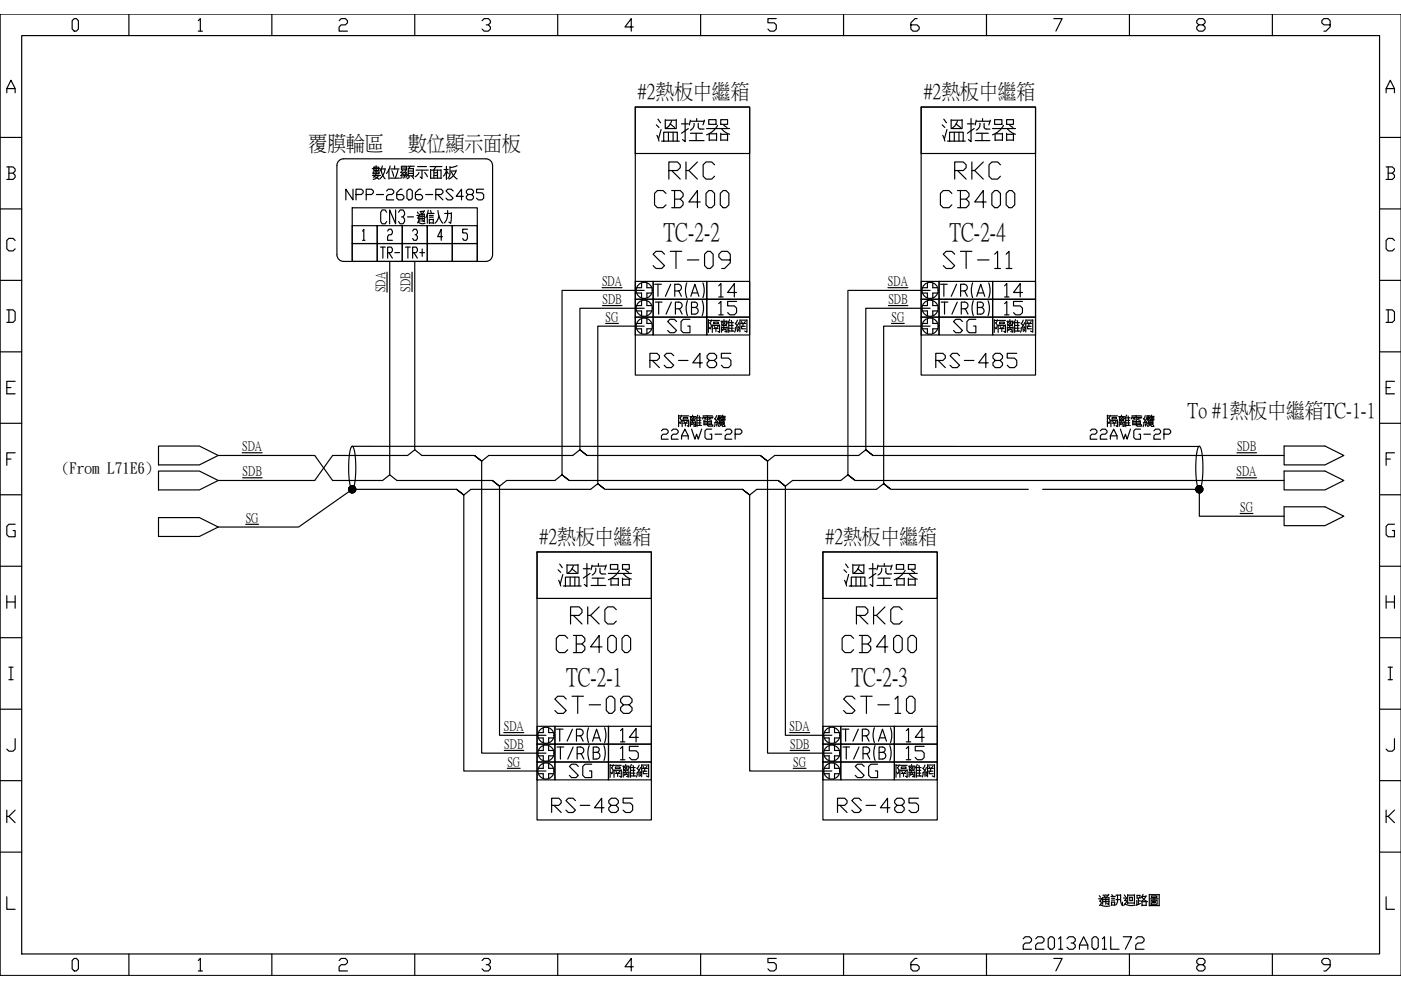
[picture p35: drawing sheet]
<svg xmlns="http://www.w3.org/2000/svg" width="297mm" height="210mm" viewBox="0 0 297 210" stroke-linecap="round" stroke-linejoin="round" font-family="sans-serif">
<defs><g id="words">
<g font-size="21.2">
<text x="130.5" y="36">溫控器</text>
<text x="191.2" y="36">溫控器</text>
<text x="109.7" y="130.5">溫控器</text>
<text x="170.4" y="130.5">溫控器</text>
</g>
<g font-size="7.1">
<text x="137.6" y="58.2">ST-09</text>
<text x="199" y="58.2">ST-11</text>
<text x="116.8" y="152.4">ST-08</text>
<text x="177.8" y="152.4">ST-10</text>
</g>
<g font-size="6.6">
<text x="116.1" y="173.6">RS-485</text>
<text x="176.7" y="173.6">RS-485</text>
</g>
<g font-size="6.2">
<text x="151.3" y="64.2">14</text>
<text x="212" y="64.2">14</text>
<text x="140.8" y="71.6">SG</text>
<text x="151.3" y="68.1">15</text>
<text x="201.4" y="71.6">SG</text>
<text x="212" y="68.1">15</text>
<text x="136.9" y="79">RS-485</text>
<text x="197.6" y="79">RS-485</text>
<text x="130.5" y="158.4">14</text>
<text x="191.2" y="158.4">14</text>
<text x="119.9" y="166.2">SG</text>
<text x="130.5" y="162.3">15</text>
<text x="180.3" y="166.2">SG</text>
<text x="191.2" y="162.3">15</text>
<text x="215.9" y="202.5">22013A01L72</text>
</g>
<g font-size="5.7">
<text x="79.7" y="56.1">TR-</text>
<text x="85" y="56.1">TR+</text>
</g>
<g font-size="5.4">
<text x="140.7" y="50.9">TC-2-2</text>
<text x="201.3" y="50.9">TC-2-4</text>
<text x="120" y="145.2">TC-2-1</text>
<text x="180.5" y="145.2">TC-2-3</text>
</g>
<g font-size="5.3">
<text x="139.3" y="94.2">22AWG-2P</text>
<text x="230.4" y="94.2">22AWG-2P</text>
</g>
<g font-size="4.5">
<text x="135.3" y="20.8">#2熱板中繼箱</text>
<text x="195.9" y="20.8">#2熱板中繼箱</text>
<text x="65.4" y="31.8">覆膜輪區</text>
<text x="86.5" y="31.8">數位顯示面板</text>
<text x="251.8" y="88.3">To #1熱板中繼箱TC-1-1</text>
<text x="114.4" y="115.1">#2熱板中繼箱</text>
<text x="175" y="115.1">#2熱板中繼箱</text>
</g>
<text font-size="3.2" x="13.1" y="100.4">(From L71E6)</text>
<g font-size="2.8">
<text x="81.5" y="61.9" transform="rotate(-90 81.5 61.9)">SDA</text>
<text x="86.8" y="61.8" transform="rotate(-90 86.8 61.8)">SDB</text>
<text x="127.6" y="60.4">SDA</text>
<text x="127.7" y="64.2">SDB</text>
<text x="188.3" y="60.4">SDA</text>
<text x="188.4" y="64.2">SDB</text>
<text x="128.4" y="68">SG</text>
<text x="189" y="68">SG</text>
<text x="51.3" y="95.4">SDA</text>
<text x="262.3" y="95.4">SDB</text>
<text x="51.4" y="100.7">SDB</text>
<text x="262.2" y="100.7">SDA</text>
<text x="52.1" y="110.6">SG</text>
<text x="262.9" y="108.3">SG</text>
<text x="106.8" y="154.8">SDA</text>
<text x="167.4" y="154.8">SDA</text>
<text x="106.9" y="158.6">SDB</text>
<text x="167.5" y="158.6">SDB</text>
<text x="107.6" y="162.3">SG</text>
<text x="168.2" y="162.3">SG</text>
</g>
</g></defs>
<g fill="none" stroke="#000" stroke-width=".25">
<path d="M1.4 19.7v-.9l.9-1.8 .9 1.8v.9M1.4 18.8h1.8M4.6 7.5h287.9v194.8h-287.9zM15.7 3.9h.5l.4 .5v1.8l-.4 .4h-.5l-.4-.4v-1.8zM27.3 3v4.5M42 4.4l.5-.5v2.7M42 6.6h.9M57.6 3v4.5M71.9 4.4l.4-.5h.9l.5 .5v.4l-.5 .5h-.9l-.4 .4v.9h1.8M87.9 3v4.5M102.2 4.4l.4-.5h.9l.5 .5v.4l-.5 .5h-.4M103.5 5.3l.5 .4v.5l-.5 .4h-.9l-.4-.4"/>
<path d="M118.2 3v4.5M134.3 5.7h-1.8l1.3-1.8v2.7M148.5 3v4.5M164.6 3.9h-1.8v.9h1.3l.5 .5v.9l-.5 .4h-.8l-.5-.4M178.8 3v4.5M194.4 3.9h-.4l-.9 .9v1.4l.5 .4h.8l.5-.4v-.5l-.5-.4h-1.3M209.2 3v4.5M223.4 3.9h1.8l-1.3 2.7M239.5 3v4.5M254.2 5.3l-.5-.5v-.4l.5-.5h.9l.4 .5v.4l-.4 .5h-.9l-.5 .4v.5l.5 .4h.9l.4-.4v-.5l-.4-.4M269.8 3v4.5M282 5.3h-1.3l-.5-.5v-.4l.5-.5h.9l.4 .5v1.3l-.9 .9h-.4"/>
<path d="M293.9 19.7v-.9l.9-1.8 .9 1.8v.9M293.9 18.8h1.8M.1 29.1h4.5M1.4 35.4h1.4l.4 .4v.5l-.4 .4M1.9 36.7h.9l.4 .5v.4l-.4 .4h-1.4M1.9 35.4v2.6M292.5 29.1h4.5M293.9 35.4h1.3l.5 .4v.5l-.5 .4M294.3 36.7h.9l.5 .5v.4l-.5 .4h-1.3M294.3 35.4v2.6M.1 44.3h4.5M.1 59.4h4.5"/>
<path d="M3.2 51l-.4-.5h-.9l-.5 .5v1.8l.5 .4h.9l.4-.4M292.5 44.3h4.5M292.5 59.4h4.5M295.7 51l-.5-.5h-.9l-.4 .5v1.8l.4 .4h.9l.5-.4M.1 74.6h4.5M1.4 65.7h1.4l.4 .4v1.8l-.4 .5h-1.4M1.9 65.7v2.7M292.5 74.6h4.5M293.9 65.7h1.3l.5 .4v1.8l-.5 .5h-1.3M294.3 65.7v2.7M.1 89.8h4.5M1.4 82.2h.9"/>
<path d="M1.4 97.3h.9M3.2 80.8h-1.8v2.7h1.8M3.2 96h-1.8v2.7M292.5 89.8h4.5M293.9 82.2h.9M293.9 97.3h.9M295.7 80.8h-1.8v2.7h1.8M295.7 96h-1.8v2.7M.1 104.9h4.5M3.2 111.2h-1.3l-.5 .4v1.8l.5 .4h1.3v-1.3h-.4M292.5 104.9h4.5M295.7 111.2h-1.4l-.4 .4v1.8l.4 .4h1.4v-1.3h-.5"/>
<path d="M.1 120.1h4.5M.1 135.2h4.5M1.4 126.3v2.7M1.4 127.6h1.8M3.2 126.3v2.7M292.5 120.1h4.5M292.5 135.2h4.5M293.9 127.6h1.8M293.9 126.3v2.7M295.7 126.3v2.7M.1 150.4h4.5M1.9 141.5h.9"/>
<path d="M1.9 144.1h.9M2.3 141.5v2.6M3.2 156.6v2.2l-.4 .5h-.9l-.5-.5M292.5 150.4h4.5M294.3 141.5h.9M294.3 144.1h.9M294.8 141.5v2.6M295.7 156.6v2.2l-.5 .5h-.9l-.4-.5M.1 165.5h4.5M1.4 171.8v2.6M1.9 173.1l1.3 1.3M3.2 171.8l-1.3 1.3h-.5"/>
<path d="M292.5 165.5h4.5M293.9 171.8v2.6M294.3 173.1l1.4 1.3M295.7 171.8l-1.4 1.3h-.4M.1 180.7h4.5M1.4 190.1v2.7h1.8M292.5 180.7h4.5M293.9 190.1v2.7h1.8M15.7 203.2h.5l.4 .5v1.7l-.4 .5h-.5l-.4-.5v-1.7zM27.3 202.3v4.5M42 203.7l.5-.5v2.7M42 205.9h.9"/>
<path d="M57.6 202.3v4.5M71.9 203.7l.4-.5h.9l.5 .5v.4l-.5 .4h-.9l-.4 .5v.9h1.8M87.9 202.3v4.5M102.2 203.7l.4-.5h.9l.5 .5v.4l-.5 .4h-.4M103.5 204.5l.5 .5v.4l-.5 .5h-.9l-.4-.5M118.2 202.3v4.5M134.3 205h-1.8l1.3-1.8v2.7M148.5 202.3v4.5M164.6 203.2h-1.8v.9h1.3l.5 .4v.9l-.5 .5h-.8l-.5-.5M178.8 202.3v4.5M194.4 203.2h-.4l-.9 .9v1.3l.5 .5h.8l.5-.5v-.4l-.5-.5h-1.3M209.2 202.3v4.5"/>
<path d="M223.4 203.2h1.8l-1.3 2.7M239.5 202.3v4.5M254.2 204.5l-.5-.4v-.4l.5-.5h.9l.4 .5v.4l-.4 .4h-.9l-.5 .5v.4l.5 .5h.9l.4-.5v-.4l-.4-.5M269.8 202.3v4.5M282 204.5h-1.3l-.5-.4v-.4l.5-.5h.9l.4 .5v1.3l-.9 .9h-.4"/>
</g>
<g fill="none" stroke="#000" stroke-width=".25">
<path d="M232.9 190.6h.7M233.1 189.9l.2 .3M233.3 191.8l1.2 .4 .8-.1M233.6 190.5l-.4 .6a.36 .36 0 0 1 .3 .2 .36 .36 0 0 1-.1 .4l-.3 .3M233.8 190.3v1.4M233.8 191.2h1.3M233.8 190.4h1.3M233.8 190.7h1.3M233.8 189.8h1.2M234.4 190.4v1.3M235.1 189.6l-.7 .7-.3-.3M235.1 190.3v1.5l-.4-.2"/>
<path d="M235.6 190.1h.8M235.7 191.2v.8M235.7 191.3h.6M235.7 191.9h.6M235.7 190.8h.6M235.7 190.5h.6M235.7 189.7l.3 .4M236.3 191.2v.8M236.6 189.8h1M236.6 190.7h.8M236.9 189.8v1.4l-.4 .7M237.6 190.9l.1 .6 .3 .5v-.7"/>
<path d="M237.6 189.7v1.2M238.2 190.4h.7M238.4 189.7l.2 .4M238.5 190.9h.3v.3l-.5 .8M238.5 191.7l1.3 .3 .8-.1M238.9 190.3l-.5 .7M239.1 189.7v1.9M239.1 191.5h1.4M239.1 189.8h1.4M239.5 190.2h.6v.8h-.6zM240.5 189.7v2M241 190.9v1"/>
<path d="M241.1 189.8v.7M241.1 189.9h.6M241.4 191h.4M241.4 190.5v1.3M241.7 189.8v.6h-.6M241.8 191.6l-.9 .4M242.1 190.2l.5 .6 .7 .4M242.1 191.2h.9M242.1 191.1v.9h.9M242.1 192v.1M242.2 190.1h.8M242.3 189.6l-.4 .8"/>
<path d="M243 189.9l-.4 .7-.6 .5M243 191.1v.9M243.7 189.6v2.5M243.7 189.7h2.1M243.7 192h2.1M243.8 190.6h1.8M244.1 190.8h1.2v.9h-1.2zM244.1 190h1.2v.3h-1.2zM244.4 191.1v.3h.5v-.3h-.4M244.7 190.3v.5M245.8 189.6v2.5"/>
</g>
<!-- layer: 0 -->
<g fill="none" stroke="#000" stroke-width=".25">
<path d="M78.9 35.8h1.7M79 37.2h1.7M79.1 36.5h1.3v.3h-1.3zM79.2 35.4h1.1v.7h-1.1zM79.4 37.5l1 .5M79.7 36.8l-.5 .8M79.7 35.1v1.7M80.3 37.2a1.4 1.4 0 0 1-1.2 .8M80.8 35.9l.2 .9 .6 1.1M80.8 35.8h.9M81.1 35.2l-.5 1.1M81.6 35.8l-.4 1.4-.6 .7"/>
<path d="M82.5 35.9v2.1M82.7 37.8h2M82.7 35.2l-.7 1.6M82.8 35.8h1.8M83.1 36.2l.4 1.2M83.7 35.2v.6M84.4 36l-.6 1.7M84.9 36.5l.5 .3M85.1 35.3h1.1v.7h-1.1zM85.1 37.5l-.1 .3M85.2 35.6h.9M85.4 36.1l-.3 .5"/>
<path d="M85.4 37.5l.1 .3M85.6 36.5l-.5 .6M85.6 36.9l.1 .4M85.6 37.1l-.7 .1M85.7 36.5l.4 .3M85.7 37.3l.2 .4M86.1 37.3l.2 .3M86.1 36.1l-.3 .5M86.3 36.9l.1 .4M86.3 36.5l-.5 .6M86.3 37.1l-.6 .1M86.4 35.3h1.4"/>
<path d="M86.6 37.3h1M86.6 35.8h1M86.6 35.7v1.6M86.6 36.8h1M86.6 36.3h1M86.8 37.5l-.5 .4M87 35.3l-.4 .5M87.3 37.4l.4 .5M87.6 35.7v1.6M88.2 36.1h2.6M88.5 35.3h1.9M88.8 36.6l-.3 .5-.5 .4"/>
<path d="M89.5 36.1v1.7l-.4-.3M90 36.6l.6 .9M91.2 35.3h2.5M91.3 35.9v1.9M91.3 36.1h2.2M91.3 37.8h2.2M92 36.1v1.7M92 37.2h.8M92 36.6h.8M92.4 35.3l-.5 .8M92.8 36.1v1.7M93.5 36v1.8"/>
<path d="M94.1 35.9h.9M94.6 36.1l-.1 .7-.5 .5M94.6 35.3v2.7M94.6 36.1l.4 .7M95.4 35.3v1.6l-.4 .9M95.5 36.3h1.2M95.7 36.4l.6 1.1 .6 .5M96.7 36.1a2.89 2.89 0 0 1-1.5 1.9M96.9 35.1l-1.5 .4M134.7 22.7h24.2v56.8h-24.2zM195.3 22.7h24.3v56.8h-24.3zM74.7 55.4h-1.9a1.4 1.4 0 0 1-1.4-1.4v-18.9a1.4 1.4 0 0 1 1.4-1.4h30.2a1.4 1.4 0 0 1 1.4 1.4v18.9a1.42 1.42 0 0 1-1.4 1.4h-1.8"/>
<path d="M74.7 51.6h5.3v3.8h-5.3zM74.7 47.9h5.3v3.7h-5.3zM74.7 44.1h26.5v11.3h-26.5zM74.8 40.1v2.3l-1.5-2.3v2.3M75.5 41.2h1.1l.4-.3v-.4l-.4-.4h-1.1v2.3M76.9 49l.2-.4v2.4M76.9 51h.5M77.6 41.2h1.2l.4-.3v-.4l-.4-.4h-1.2v2.3M79.8 41.2h1.5M80 47.9h5.3v3.7h-5.3zM82 40.5l.3-.4h.8l.4 .4v.4l-.4 .3h-.8l-.3 .4v.8h1.5M82 45l-.3-.5h-.7l-.3 .5v2l.3 .5h.7l.3-.5"/>
<path d="M82.1 57.7v4.2M82.2 49l.2-.4h.5l.3 .4v.4l-.3 .4h-.5l-.2 .4v.8h1M82.6 55.4v45.3M83.9 44.5v3l-1.3-3v3M84.5 45l.3-.5h.7l.3 .5v.5l-.3 .5h-.4M85.3 40.1h-.4l-.8 .8v1.1l.4 .4h.8l.3-.4v-.4l-.3-.4h-1.2M85.3 47.9h5.3v3.7h-5.3zM85.5 46l.3 .5v.5l-.3 .5h-.7l-.3-.5M86.3 40.5l.4-.4h.3l.4 .4v1.5l-.4 .4h-.3l-.4-.4zM86.4 46h1.3M87.4 57.7v4.1M87.5 49l.2-.4h.5l.3 .4v.4l-.3 .4h-.2"/>
<path d="M87.9 55.4v40M88.4 45.7h.5M88.5 44.9l.2 .4M88.7 47.1a1.35 1.35 0 0 0 1.4 .2M88.9 45.6l-.3 .6 .1 .1a.79 .79 0 0 1-.2 1M89 45.4v1.6M89 46.4h1M89 45.4h1M89 45.9h1M89.1 44.8h.8M89.2 40.1h-.4l-.7 .8v1.1l.4 .4h.7l.4-.4v-.4l-.4-.4h-1.1M89.5 45.4v1.6"/>
<path d="M90 44.6l-.5 .8-.3-.4M90 45.4v1.6l-.4-.2M90.2 41.2h1.6M90.6 51.6h5.3v3.8h-5.3zM90.6 47.9h5.3v3.7h-5.3zM90.6 45.4v1.9M90.8 44.6l-.5 1.6M90.8 45.3h1.2M91 45.7h.9M91 46h.9M91 47.3h.9M91 46.5h.9"/>
<path d="M91 46.5v.9M91.3 44.6l.2 .6M91.9 46.5v.9M92.4 41.2h1.1l.4-.3v-.4l-.4-.4h-1.1v2.3M92.8 41.2l1.1 1.2M92.8 44.6l.4 1.6 .7 1.1M93 45.7l-.3 1.1-.5 .5M93.8 50.2h-1l.7-1.6v2.4M94.3 45.3h1.4M94.9 45.6l-.3 1.1-.4 .6M94.9 44.6v1M95.2 47.1l.3 .2"/>
<path d="M95.7 45.1l-.2 2.2M95.9 51.6h5.3v3.8h-5.3zM95.9 47.9h5.3v3.7h-5.3zM96.1 40.5l-.4-.4h-.8l-.3 .4 1.5 1.5-.4 .4h-.8l-.3-.4M98.2 41.6h-1.5l1.1-1.5v2.3M99.1 48.6h-1v.8h.8l.2 .4v.8l-.2 .4h-.6l-.2-.4M99.3 41.2l-.4-.3v-.4l.4-.4h.7l.4 .4v.4l-.4 .3h-.7l-.4 .4v.4l.4 .4h.7l.4-.4v-.4l-.4-.4M102.5 40.1h-1.5v.8h1.2l.3 .3v.8l-.3 .4h-.8l-.4-.4M134.7 59.7h3.8v3.8h-3.8zM136 60v1h-1M137.2 60v1h1M138.5 59.7h11.4v3.8h-11.4z"/>
<path d="M141.2 41l-.6-.6h-1.2l-.6 .6v2.4l.6 .6h1.2l.6-.6M143 42.2h1.2l.6 .6v.6l-.6 .6h-1.8M143 40.4v3.6M145.6 60l-.3 1.5 .3 1.6M148.5 42.8h-2.5l1.9-2.4v3.6M149 60l.3 1.5-.3 1.6M150.3 40.4h.6l.6 .6v2.4l-.6 .6h-.6l-.6-.6v-2.4zM152.7 41l.6-.6h.6l.6 .6v2.4l-.6 .6h-.6l-.6-.6zM195.3 59.7h3.8v3.8h-3.8zM196.6 60v1h-1M197.8 60v1h1M199.1 59.7h11.4v3.8h-11.4z"/>
<path d="M201.8 41l-.6-.6h-1.2l-.6 .6v2.4l.6 .6h1.2l.6-.6M203.6 42.2h1.2l.6 .6v.6l-.6 .6h-1.8M203.6 40.4v3.6M206.2 60l-.3 1.5 .3 1.6M209.1 42.8h-2.4l1.8-2.4v3.6M209.6 60l.3 1.5-.3 1.6M210.3 41l.6-.6h.6l.6 .6v2.4l-.6 .6h-.6l-.6-.6zM213.3 41l.6-.6h.6l.6 .6v2.4l-.6 .6h-.6l-.6-.6zM127.6 61h4.3M127.7 64.8h4.2M128.4 68.6h2.7M134.7 63.5h3.8v3.7h-3.8z"/>
<path d="M134.7 67.2h3.8v3.8h-3.8zM135 62.1h1v1.1M135 65.9h1v1.1M135 69.7h1v1.1M136 63.8v1h-1M136 67.5v1.1h-1M136.6 69.1h-9.9v33.4l1.6 1.3-1.6-1.3-1.5 1.3h-25.4l-1.5 1.2-1.5-1.2 1.5 1.2v58.5h17.5M136.6 65.4h-13.6v30l1.5 1.2-1.5-1.2-1.6 1.2h-17.8l-1.5 1.2-1.5-1.2 1.5 1.2v61.9h13.7M136.6 61.6h-17.4v39.1l1.5 1.2-1.5-1.2-1.5 1.2h-10.3l-1.5 1.2-1.5-1.2 1.5 1.2v52.8h9.9M137.2 63.8v1h1M137.2 67.5v1.1h1M138.2 62.1h-1v1.1"/>
<path d="M138.2 65.9h-1v1.1M138.2 69.7h-1v1.1M138.5 67.2h11.4v3.8h-11.4zM138.5 63.5h11.4v3.7h-11.4zM138.9 64.1h1.5M139.5 60.3v2.5M139.6 64.1v2.5M142.2 60.3l-1.1 2.5M142.3 64.1l-1.1 2.5M143.1 61.7h.7a.71 .71 0 0 0 .7-.7 .71 .71 0 0 0-.7-.7h-.7v2.5M143.9 65.5a.71 .71 0 0 0 .7-.7 .71 .71 0 0 0-.7-.7h-.7v2.5M143.9 61.7l.6 1.1"/>
<path d="M145.8 63.8l-.3 1.5 .3 1.6M146.5 62.8l.8-2.5 .9 2.5M146.7 62.1h1.2M147.3 65.2a.57 .57 0 0 0 .6-.6 .57 .57 0 0 0-.6-.5h-.7v2.5M148.9 63.8l.3 1.5-.3 1.6M149.9 67.2h9v3.8h-9zM150.2 67.8v2.7M151 69.8v.7M151.8 69.7v.6M152.6 68.9v1.6l-.4-.3M153 69.3v1.1M154.2 69.5v.9l-.5-.1"/>
<path d="M154.5 70.1v.4M155.9 69.8l-.1 .6M156.3 69.8v.5M156.9 68.7v1.7M158.4 67.8v2.6l-.5-.2M188.3 61h4.2M188.4 64.8h4.1M189 68.6h2.7M195.3 63.5h3.8v3.7h-3.8zM195.3 67.2h3.8v3.8h-3.8zM195.6 62.1h1v1.1M195.6 65.9h1v1.1"/>
<path d="M195.6 69.7h1v1.1M196.6 63.8v1h-1M196.6 67.5v1.1h-1M197.2 69.1h-9.8v33.4l1.5 1.3-1.5-1.3-1.6 1.3h-25.3l-1.6 1.2-1.5-1.2 1.5 1.2v58.5h17.5M197.2 65.4h-13.6v30l1.5 1.2-1.5-1.2-1.6 1.2h-17.8l-1.5 1.2-1.5-1.2 1.5 1.2v61.9h13.7M197.2 61.6h-17.4v39.1l1.5 1.2-1.5-1.2-1.5 1.2h-10.3l-1.5 1.2-1.5-1.2 1.5 1.2v52.8h9.9M197.8 63.8v1h1M197.8 67.5v1.1h1M198.8 62.1h-1v1.1M198.8 65.9h-1v1.1M198.8 69.7h-1v1.1M199.1 67.2h11.4v3.8h-11.4z"/>
<path d="M199.1 63.5h11.4v3.7h-11.4zM199.6 64.1h1.4M200.1 60.3v2.5M200.3 64.1v2.5M202.8 60.3l-1.1 2.5M203 64.1l-1.2 2.5M203.7 61.7h.7a.71 .71 0 0 0 .7-.7 .71 .71 0 0 0-.7-.7h-.7v2.5M204.5 65.5a.71 .71 0 0 0 .7-.7 .71 .71 0 0 0-.7-.7h-.7v2.5M204.5 61.7l.6 1.1M206.4 63.8l-.3 1.5 .3 1.6M207.1 62.8l.8-2.5 .9 2.5M207.3 62.1h1.2"/>
<path d="M207.9 65.2a.57 .57 0 0 0 .6-.6 .57 .57 0 0 0-.6-.5h-.7v2.5M209.5 63.8l.3 1.5-.3 1.6M210.5 67.2h9.1v3.8h-9.1zM210.8 67.8v2.7M211.6 69.8v.7M212.4 69.7v.6M213.2 68.9v1.6l-.4-.3M213.6 69.3v1.1M214.8 69.5v.9l-.5-.1M215.1 70.1v.4M216.5 69.8l-.1 .6M216.9 69.8l.1 .5"/>
<path d="M217.5 68.7v1.7M219 67.8v2.6l-.5-.2M33.6 94.6h8.7l4 2-4 2h-8.7zM33.6 99.9h8.7l4 2-4 2h-8.7zM46.3 96.6h20.4l3.8 5.3h10.6l1.5-1.2 1.5 1.2h20.3M51.3 96h4.3M74.5 94.7a.33 .33 0 0 1 .4 0 .33 .33 0 0 1 .1 .4l.4 2.2v3a6 6 0 0 1-.7 3.5 2.79 2.79 0 0 1-.7-2.3v-3.6a7.6 7.6 0 0 1 .5-3.2zM74.7 94.6l179.6 .1M100.6 96.6h-11.1l-1.6-1.2-1.5 1.2h-15.9l-3.8 5.3h-20.4M124.5 96.6h36.7M143.9 88v2.5M144.5 88.1l-.4 .5"/>
<path d="M146.9 88v.3M147.9 88l-.4 .7M153.2 88l-.3 .5M185.1 96.6h87.2M234.8 88v2.5M235.4 88.1l-.3 .5M237.8 88v.3M238.8 88l-.4 .7M244.2 88l-.4 .5M254.1 94.7a.33 .33 0 0 1 .4 0 .33 .33 0 0 1 .1 .4l.4 2.2v3a6 6 0 0 1-.7 3.5 2.84 2.84 0 0 1-.7-2.3v-3.6a7.6 7.6 0 0 1 .5-3.2zM262.3 96h4.1M272.3 94.6h8.6l4 2-4 2h-8.6z"/>
<path d="M272.3 99.9h8.6l4 2-4 2h-8.6zM33.6 109.7h8.7l4 2-4 2h-8.7zM51.4 101.3h4.2M52.1 111.2h2.7M96.8 103.8h-22.1l-11.4 7.9h-17M113.9 117h24.2v56.9h-24.2zM120.7 101.9h44.3M128.3 103.8h29.1M174.5 117h24.2v56.9h-24.2zM181.3 101.9h91M188.9 103.8h29.1M221.1 103.8h33.2v5.7h18"/>
<path d="M262.2 101.3h4.2M262.9 108.9h2.7M272.3 107.5h8.6l4 2-4 2h-8.6zM120.4 135.3l-.6-.6h-1.3l-.6 .6v2.5l.6 .6h1.3l.6-.6M122.2 136.5h1.2l.6 .7v.6l-.6 .6h-1.8M122.2 134.7v3.7M127.6 137.2h-2.4l1.8-2.5v3.7M128.8 135.3l.7-.6h.6l.6 .6v2.5l-.6 .6h-.6l-.7-.6zM131.9 135.3l.6-.6h.6l.6 .6v2.5l-.6 .6h-.6l-.6-.6zM181 135.3l-.6-.6h-1.2l-.7 .6v2.5l.7 .6h1.2l.6-.6M182.8 136.5h1.2l.6 .7v.6l-.6 .6h-1.8M182.8 134.7v3.7"/>
<path d="M188.2 137.2h-2.4l1.8-2.5v3.7M189.5 135.3l.6-.6h.6l.6 .6v2.5l-.6 .6h-.6l-.6-.6zM192.5 135.3l.6-.6h.6l.6 .6v2.5l-.6 .6h-.6l-.6-.6zM106.8 155.3h4.2M106.9 159.1h4.1M113.9 154h3.8v3.8h-3.8zM113.9 157.8h3.8v3.8h-3.8zM114.1 156.5h1.1v1M115.2 154.3v1h-1.1M115.2 158.1v1h-1.1M116.3 154.3v1h1.1M116.3 158.1v1h1.1"/>
<path d="M117.4 156.5h-1.1v1M117.7 154h11.3v3.8h-11.3zM117.7 157.8h11.3v3.8h-11.3zM118.1 158.4h1.4M118.7 154.6v2.6M118.8 158.4v2.5M121.4 154.6l-1.2 2.6M121.5 158.4l-1.1 2.5M122.2 156h.7a.71 .71 0 0 0 .7-.7 .71 .71 0 0 0-.7-.7h-.7v2.6M123.1 159.8a.71 .71 0 0 0 .7-.7 .71 .71 0 0 0-.7-.7h-.7v2.5M123.1 156l.5 1.2M124.8 154.3l-.3 1.6 .3 1.5"/>
<path d="M124.9 158.1l-.3 1.6 .3 1.5M125.6 157.2l.9-2.6 .8 2.6M125.9 156.4h1.2M126.5 159.5a.57 .57 0 0 0 .6-.6 .57 .57 0 0 0-.6-.5h-.7v2.5M128 158.1l.3 1.6-.3 1.5M128.2 154.3l.3 1.6-.3 1.5M167.4 155.3h4.3M167.5 159.1h4.1M174.5 154h3.8v3.8h-3.8zM174.5 157.8h3.8v3.8h-3.8zM174.8 156.5h1v1M175.8 154.3v1h-1"/>
<path d="M175.8 158.1v1h-1M176.9 154.3v1h1.1M176.9 158.1v1h1.1M178 156.5h-1.1v1M178.3 154h11.3v3.8h-11.3zM178.3 157.8h11.3v3.8h-11.3zM178.7 158.4h1.4M179.3 154.6v2.6M179.4 158.4v2.5M182 154.6l-1.2 2.6M182.1 158.4l-1.1 2.5M182.8 156h.7a.71 .71 0 0 0 .8-.7 .71 .71 0 0 0-.8-.7h-.7v2.6"/>
<path d="M183.7 159.8a.71 .71 0 0 0 .7-.7 .71 .71 0 0 0-.7-.7h-.7v2.5M183.7 156l.6 1.2M185.4 154.3l-.3 1.6 .3 1.5M185.5 158.1l-.3 1.6 .3 1.5M186.2 157.2l.9-2.6 .9 2.6M186.5 156.4h1.2M187.1 159.5a.57 .57 0 0 0 .6-.6 .57 .57 0 0 0-.6-.5h-.7v2.5M188.7 158.1l.2 1.6-.2 1.5M188.8 154.3l.3 1.6-.3 1.5M107.6 162.9h2.7M113.9 161.6h3.8v3.8h-3.8zM114.1 160.3h1.1v1"/>
<path d="M114.1 164h1.1v1.1M115.2 161.9v1h-1.1M116.3 161.9v1h1.1M117.4 160.3h-1.1v1M117.4 164h-1.1v1.1M117.7 161.6h11.3v3.8h-11.3zM129 161.6h9.1v3.8h-9.1zM129.4 162.1v2.7M130.2 164.1v.7M131 164v.6M131.7 163.2v1.6l-.3-.2M132.1 163.6v1.1"/>
<path d="M133.3 163.9v.8l-.5-.1M133.7 164.5h1M133.7 164.4v.4M134.2 162.3l.1 2.2M135.1 164.2l-.2 .6M135.5 164.1v.5M135.6 164.1l.3 .4M136 163v1.7M137.5 162.1v2.6l-.4-.2M168.2 162.9h2.7M174.5 161.6h3.8v3.8h-3.8zM174.8 160.3h1v1"/>
<path d="M174.8 164h1v1.1M175.8 161.9v1h-1M176.9 161.9v1h1.1M178 160.3h-1.1v1M178 164h-1.1v1.1M178.3 161.6h11.3v3.8h-11.3zM189.6 161.6h9.1v3.8h-9.1zM190 162.1v2.7M190.8 164.1v.7M191.6 164v.6M192.3 163.2v1.6l-.3-.2M192.7 163.6v1.1"/>
<path d="M193.9 163.9v.8l-.4-.1M194.3 164.5h1M194.3 164.4v.4M194.8 162.3l.1 2.2M195.7 164.2l-.2 .6M196.1 164.1v.5M196.2 164.1l.3 .4M196.7 163v1.7M198.1 162.1v2.6l-.4-.2"/>
<circle cx="136.6" cy="65.4" r="1.71"/>
<circle cx="136.6" cy="69.1" r="1.71"/>
<circle cx="136.6" cy="61.6" r="1.71"/>
<circle cx="197.2" cy="65.4" r="1.71"/>
<circle cx="197.2" cy="61.6" r="1.71"/>
<circle cx="197.2" cy="69.1" r="1.71"/>
<circle cx="115.8" cy="159.7" r="1.71"/>
<circle cx="115.8" cy="155.9" r="1.71"/>
<circle cx="176.4" cy="159.7" r="1.71"/>
<circle cx="176.4" cy="155.9" r="1.71"/>
<circle cx="115.8" cy="163.5" r="1.71"/>
<circle cx="176.4" cy="163.5" r="1.71"/>
</g>
<g fill="#000" stroke="#000" stroke-width=".21">
<path d="M74.7 103.8h.7v.1zM254.3 103.8h.7v.1z"/>
<path d="M73.9 103.9l.1 .1 .7-.2zM74 104l.7-.2-.7 .3zM74 104.1l.1 .1 .6-.4z"/>
<path d="M74 103.5l-.1 .1 .8 .2zM73.9 103.6l.8 .2h-.8zM73.9 103.8v.1l.8-.1z"/>
<path d="M74.1 104.2v.1l.6-.5zM74.1 104.3l.6-.5-.5 .6zM74.7 103.8l-.5 .6h.1z"/>
<path d="M74.1 103.2v.1l.6 .5zM74.1 103.3l.6 .5-.7-.4zM74 103.4v.1l.7 .3z"/>
<path d="M74.7 103.8l-.4 .6 .2 .1zM74.7 103.8l-.1 .7h-.1zM74.7 103.8l-.1 .7h.1z"/>
<path d="M74.3 103.1l.4 .7-.2-.8zM74.2 103.1h.1l.4 .7zM74.1 103.2l.6 .6-.5-.7z"/>
<path d="M74.7 103.8v.7h.1zM74.7 103.8l.2 .7h-.1zM74.7 103.8l.2 .7 .1-.1z"/>
<path d="M74.7 103v.8l.1-.8zM74.6 103h.1v.8zM74.5 103l.2 .8-.1-.8z"/>
<path d="M74.7 103.8l.3 .6h.1zM74.7 103.8l.5 .5-.1 .1zM74.7 103.8l.5 .5 .1-.1z"/>
<path d="M75 103.1l-.3 .7 .4-.7zM74.9 103l.1 .1-.3 .7zM74.8 103l-.1 .8 .2-.8z"/>
<path d="M74.7 103.8l.6 .4 .1-.1zM74.7 103.8l.7 .2v.1zM74.7 103.8l.7 .2v-.1z"/>
<path d="M74.7 103.8l.7-.4-.1-.1zM74.7 103.8l.5-.6 .1 .1zM75.1 103.1l-.4 .7 .5-.6z"/>
<path d="M74.7 103.8h.7v-.2zM74.7 103.8l.7-.3v.1zM74.7 103.8l.7-.3v-.1z"/>
<path d="M253.5 103.9l.1 .1 .7-.2zM253.6 104l.7-.2-.7 .3zM253.6 104.1l.1 .1 .6-.4z"/>
<path d="M253.6 103.5l-.1 .1 .8 .2zM253.5 103.6l.8 .2h-.8zM253.5 103.8v.1l.8-.1z"/>
<path d="M253.7 104.2v.1l.6-.5zM253.7 104.3l.6-.5-.5 .6zM254.3 103.8l-.5 .6h.1z"/>
<path d="M253.7 103.2v.1l.6 .5zM253.7 103.3l.6 .5-.7-.4zM253.6 103.4v.1l.7 .3z"/>
<path d="M254.3 103.8l-.4 .6 .1 .1zM254.3 103.8l-.1 .7h-.2zM254.3 103.8l-.1 .7h.1z"/>
<path d="M253.9 103.1l.4 .7-.3-.8zM253.8 103.1h.1l.4 .7zM253.7 103.2l.6 .6-.5-.7z"/>
<path d="M254.3 103.8v.7h.1zM254.3 103.8l.2 .7h-.1zM254.3 103.8l.2 .7 .1-.1z"/>
<path d="M254.3 103v.8l.1-.8zM254.2 103h.1v.8zM254 103l.3 .8-.1-.8z"/>
<path d="M254.3 103.8l.3 .6h.1zM254.3 103.8l.5 .5-.1 .1zM254.3 103.8l.5 .5 .1-.1z"/>
<path d="M254.6 103.1l-.3 .7 .4-.7zM254.5 103l.1 .1-.3 .7zM254.4 103l-.1 .8 .2-.8z"/>
<path d="M254.3 103.8l.6 .4 .1-.1zM254.3 103.8l.7 .2v.1zM254.3 103.8l.7 .2v-.1z"/>
<path d="M254.3 103.8l.7-.4-.1-.1zM254.3 103.8l.5-.6 .1 .1zM254.7 103.1l-.4 .7 .5-.6z"/>
<path d="M254.3 103.8h.7v-.2zM254.3 103.8l.7-.3v.1zM254.3 103.8l.7-.3v-.1z"/>
</g>
<path d="M0 3h297v203.8h-297z" fill="none" stroke="#000" stroke-width=".21"/>
<use href="#words"/>
</svg>
